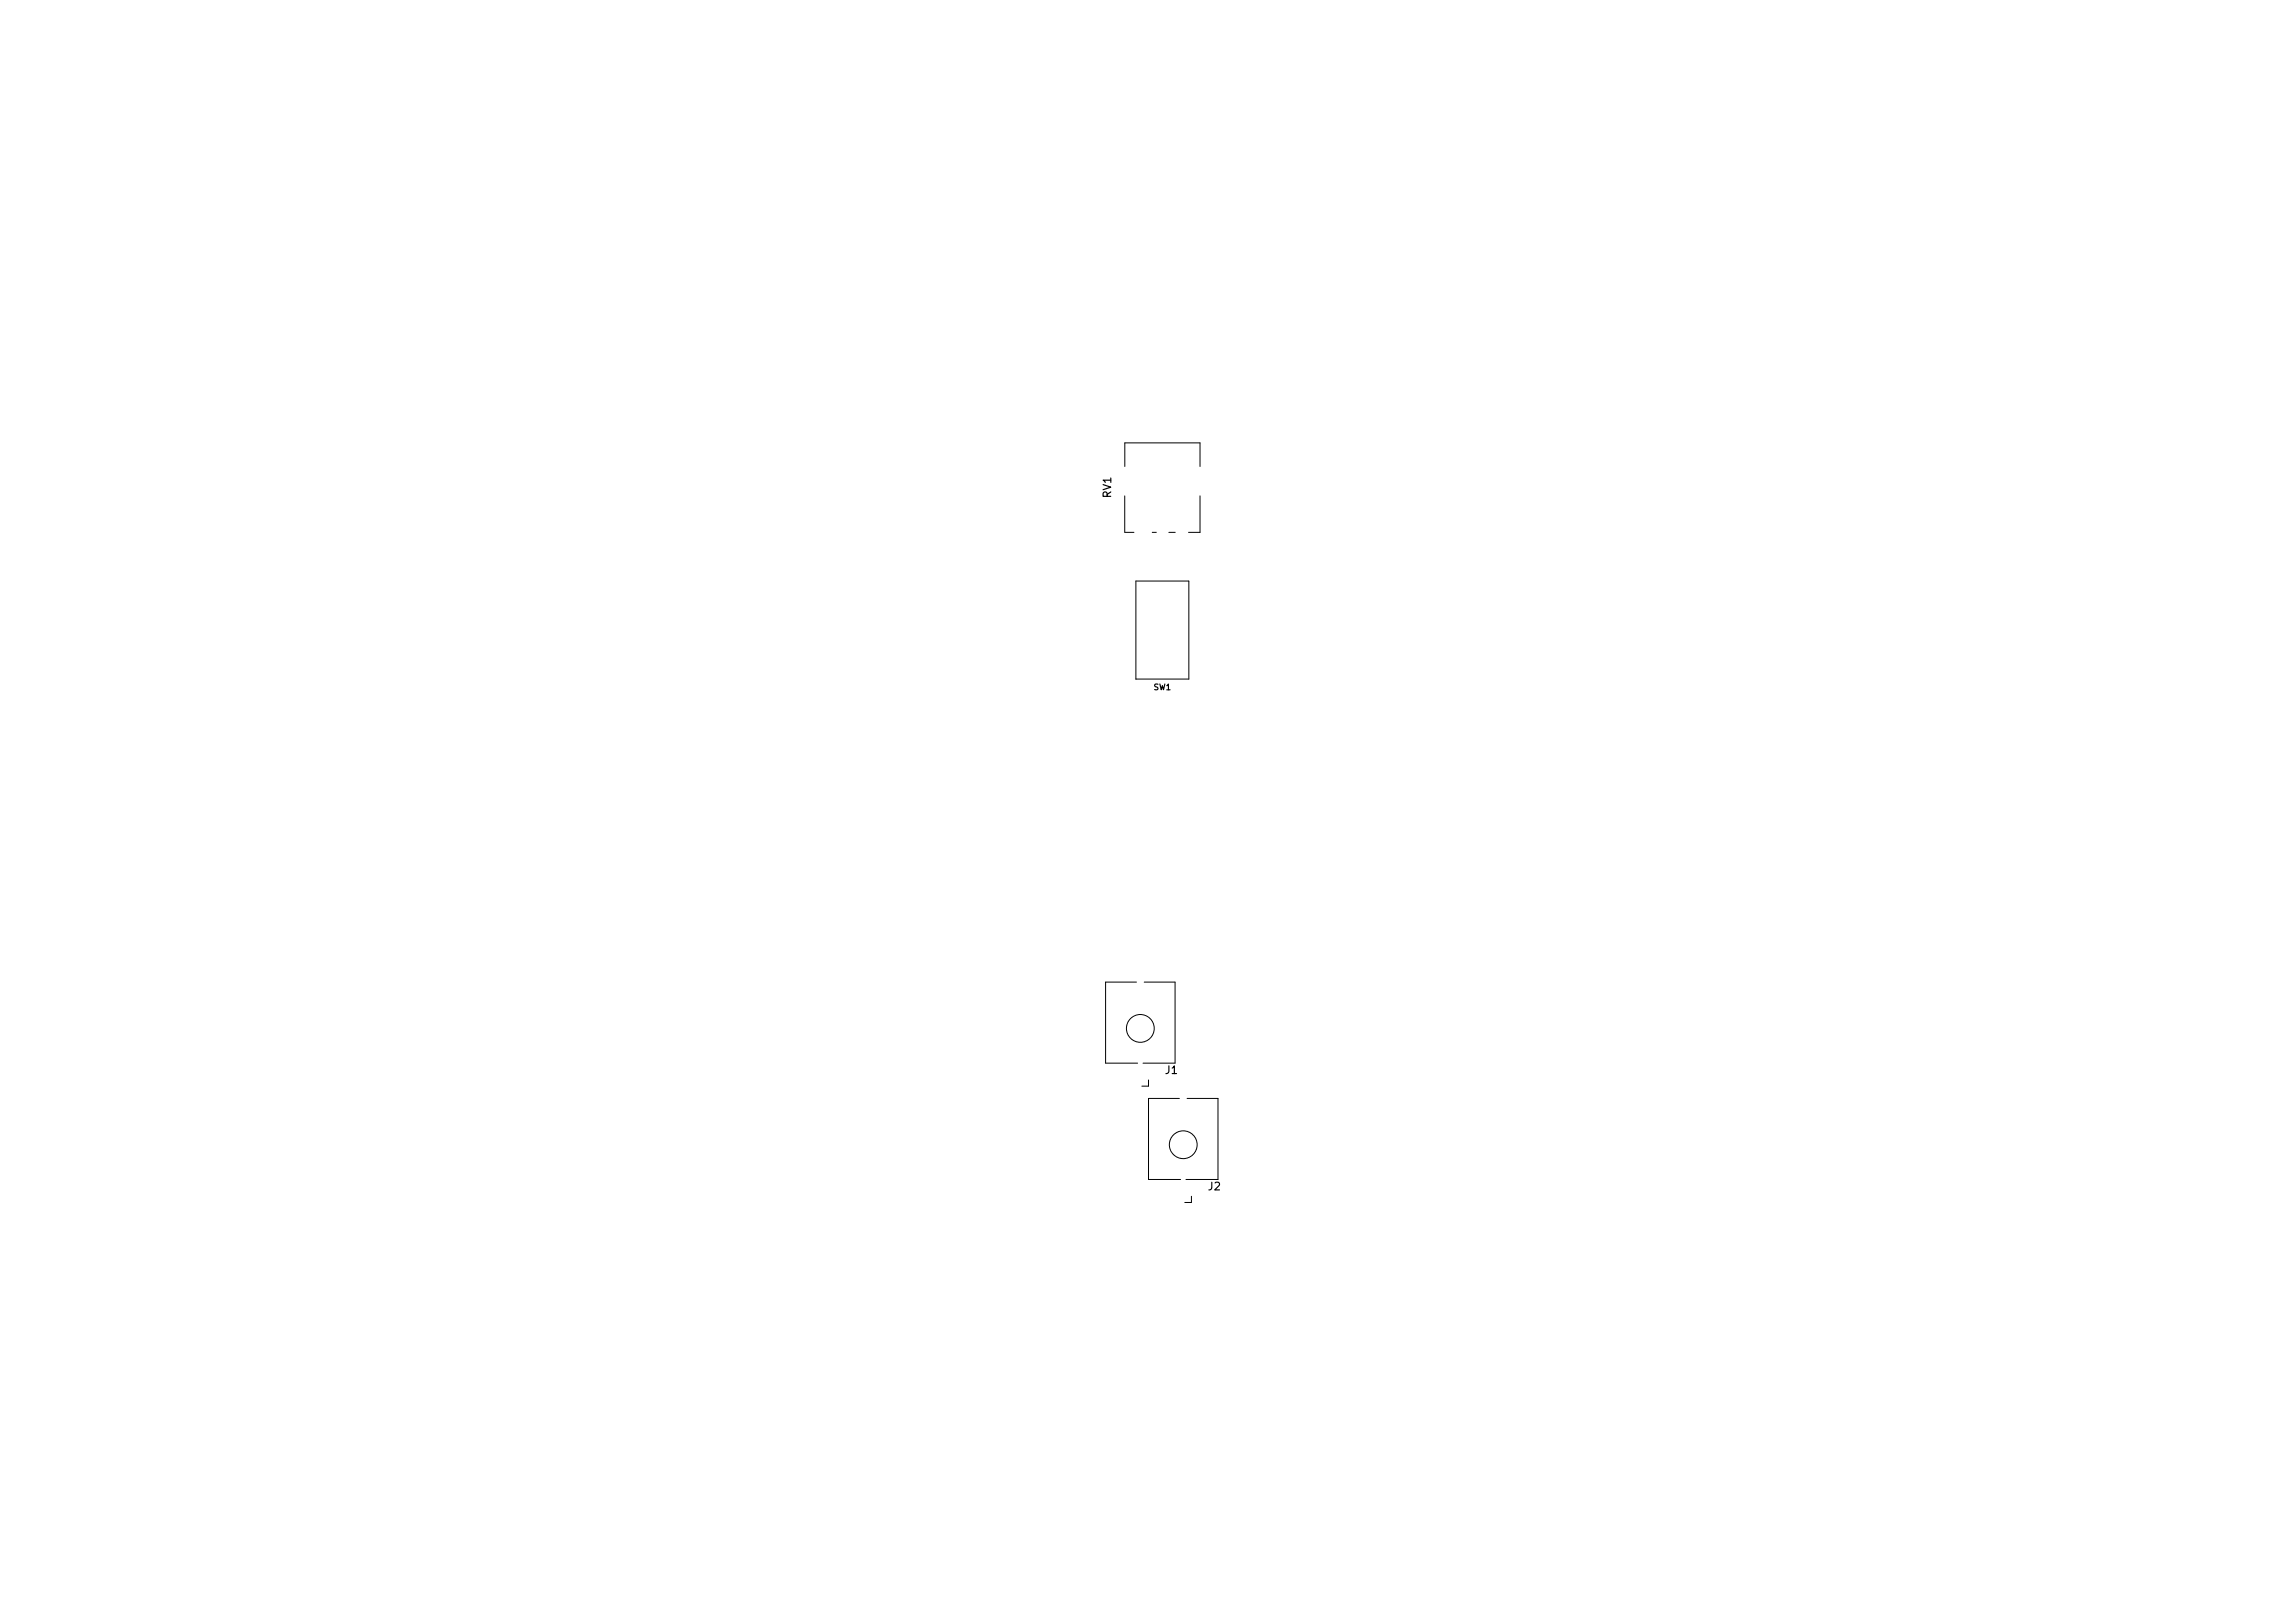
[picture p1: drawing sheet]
<svg xmlns="http://www.w3.org/2000/svg" width="297mm" height="210mm" viewBox="0 0 297 210" stroke-linecap="round" stroke-linejoin="round" font-family="sans-serif">
<defs><g id="words">
<g font-size="1.4">
<text x="143.9" y="64.5" transform="rotate(-90 143.9 64.5)">RV1</text>
<text x="151" y="139.1">J1</text>
<text x="156.5" y="154.2">J2</text>
</g>
<text font-size="1" x="149.4" y="89.4">SW1</text>
</g></defs>
<g fill="none" stroke="#000" stroke-width=".13">
<path d="M145.7 64.2v4.8h1.2M145.7 60.4v-3h9.8v3M149.3 69h.5M151.4 69h.8M154 75.3h-6.9v12.7h6.9v-12.7M155.5 64.2v4.8h-1.5M147.2 127.2h-4v10.5h4.2M148.2 127.2h4v10.5h-4.1M148.8 139.9v.8h-.9M152.8 142.3h-4v10.5h4.1M153.8 142.3h4v10.5h-4.2M154.3 155v.8h-.8"/>
<circle cx="147.7" cy="133.2" r="1.8"/>
<circle cx="153.3" cy="148.3" r="1.8"/>
</g>
<use href="#words"/>
</svg>
